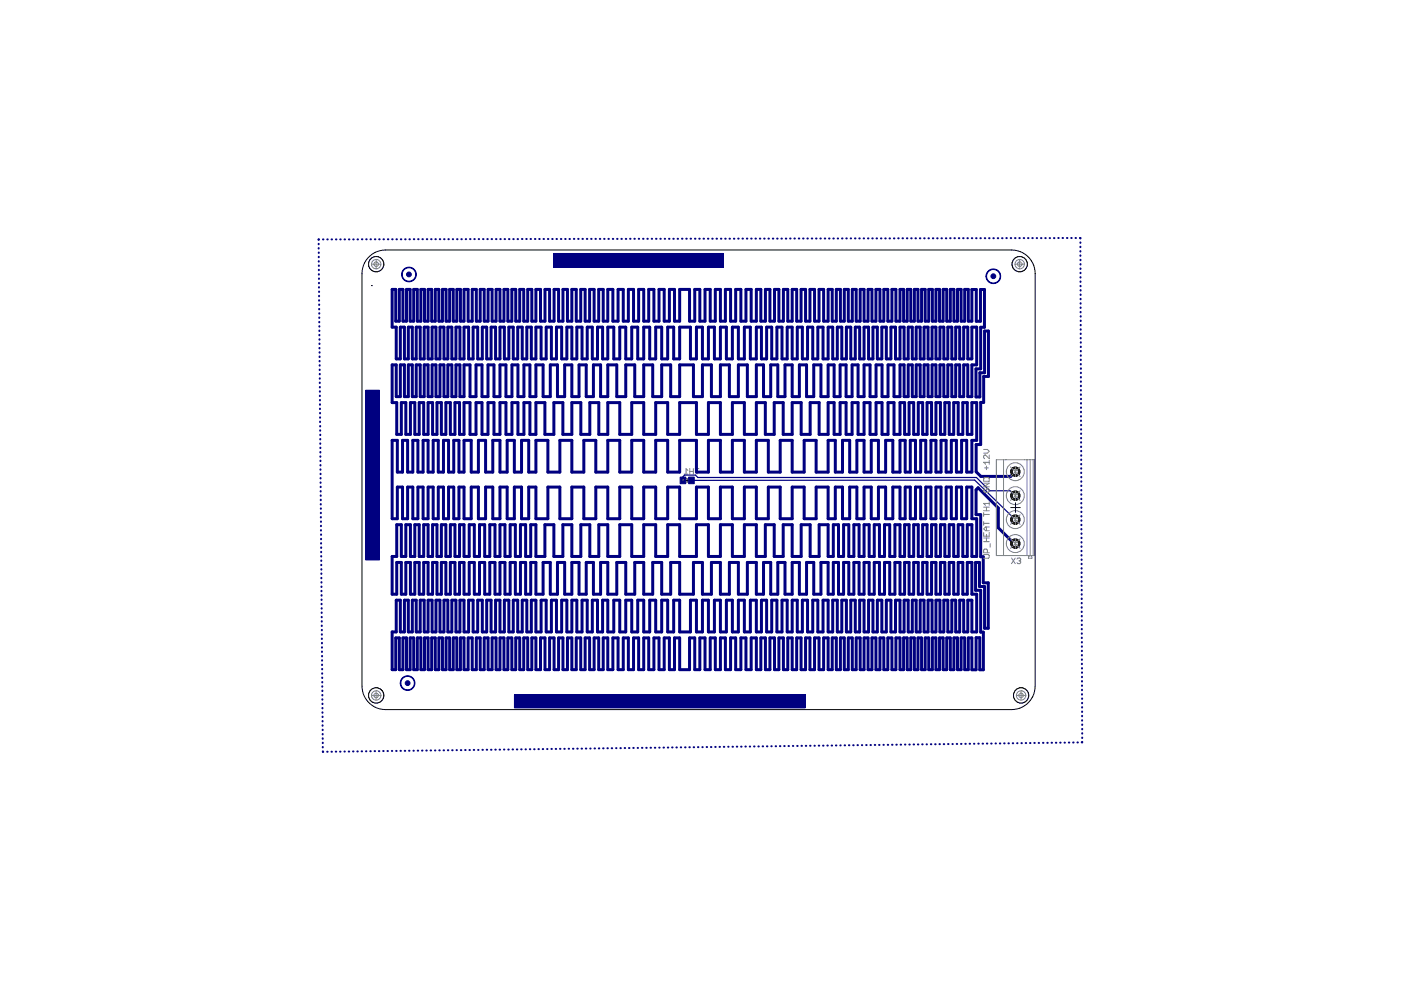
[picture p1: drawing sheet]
<svg xmlns="http://www.w3.org/2000/svg" width="297mm" height="210mm" viewBox="0 0 297 210" stroke-linecap="round" stroke-linejoin="round" font-family="sans-serif">
<path d="M86.4 58.2h.6M86.7 57.9v.6M210.3 58.6h.6M210.6 58.3v.6M145.3 101.9h.8M145.7 101.5v.8M86.1 144.8h.6M86.4 144.5v.7" fill="none" stroke="#000" stroke-width=".21"/>
<g fill="none" stroke="#808080" stroke-width=".3">
<path d="M132.5 55.1l.3-.2h.3v1M132.5 55.1v.8M132.5 55.1l-.2-.2-.3 .2v.8M134.4 54.9h-.5l-.2 .2v.8h.7l.3-.3-.3-.2h-.7M135.3 55.9h.5M135.5 54.1v.3M135.8 54.9h-.3v1M136.4 54.9h.2l.5 .5M137.1 54.9v1M137.7 55.9h.5M138 54.1v.3M138.2 54.9h-.2v1"/>
<path d="M138.9 55.9v-1.5l.5 .5 .5-.5v1.5M78.6 89.8l.2-.3h.3l.2 .3v.8h-.5l-.2-.3zM78.6 97.7v.5l.2 .2h.5l.3-.2v-.5l-.3-.2h-.2v.9M78.6 99l.2 .3h1M78.6 96.8h1M79.6 96.1v.2l-.5 .5M79.6 99v.5M79.8 91.2h-1l-.2 .2v.5l.2 .3M79.8 92.8h-1l-.2 .3v.5l.2 .2M79.8 92.8l.3 .3v.5l-.3 .2h-1M79.8 91.2l.3 .2v.5l-.3 .3h-1M79.8 92.8l-1 1"/>
<path d="M79.8 91.2l-1 1M80.1 89.5l-.8 1.1M78.1 110.7h1.5v-.7l-.3-.3h-.5l-.2 .3v.7M78.1 112.4h1.5v-.8l-.3-.2h-.5l-.2 .2v.8M78.6 102.1v.5l.2 .2h.5l.3-.2v-.5l-.3-.3h-.2v1M78.6 108.3v.5l.2 .3h.5l.3-.3v-.5l-.5-.2v1M78.6 103.5h.7l.3 .2v.5l-.3 .3M78.6 107.5h1M78.6 104.5h1.5M79.1 100.2v.7l-.3 .3-.2-.3v-.7h.7l.3 .2v.5M79.6 106.7v.3l-.5 .5M80.1 113h-1.3l-.2 .2v.5l.2 .3h1.3"/>
<path d="M111.1 148.3l-.2-.2h-.5l-.2 .2v.2l.9 1h-.9M111.7 149.3h.3v.2h-.3zM112.6 149.5h1M113.6 148.5l-.5-.4v1.4M114.2 149.3h.2v.2h-.2zM115.1 148.5l.4 1 .6-1M119.3 148.1v1.4h-1M120 148.8h1M120 148.1v1.4M121 148.1v1.4M121.6 148.3l.3-.2h.4l.3 .2v1l-.3 .2h-.4l-.3-.2zM124.9 148.1v1.4l1-1.4v1.4"/>
<path d="M127 149.1l-.5 .4M127.5 149.1h-.7l-.3-.3v-.5l.3-.2h.7v1.4M128.1 148.1h1v1.4h-1M128.7 148.8h.4M129.8 148.3l.2-.2h.5l.3 .2v1l-.3 .2h-.5l-.2-.2M133 148.5h.3l.5 .6M133.8 148.5v1M135.4 149.1h-1l.3-.6h.5l.2 .3v.5l-.2 .2h-.5M136.1 148.1v1.4h.7l.3-.2v-.5l-.3-.3h-.7M137.7 149.5v-.7l.2-.3h.8v1M139.3 148.5v1h.8l.2-.2v-.8M142.6 148.1v1.4h.8l.2-.2v-.5l-.2-.3h-.8"/>
<path d="M145.2 149.1h-.9l.2-.6h.5l.2 .3v.5l-.2 .2h-.5M145.9 148.5h.7l.3 .3-.3 .3h-.5l-.2 .2 .2 .2h.8M147.5 149.5v-.7l.3-.3h.7v1M150.2 149.1h-1l.2-.6h.5l.3 .3v.5l-.3 .2h-.5M150.8 148.5h.7l.3 .3v.5l-.3 .2h-.7M152.4 149.5h.5M152.6 147.8v.3M152.9 148.5h-.3v1M154.5 148.1v1.4h-1M157 148.8l-.2 .3v.2l.2 .2h.5l.3-.2v-.2l-.3-.3M157 148.8l-.2-.3v-.2l.2-.2h.5l.3 .2v.2l-.3 .3M157 148.8h.5"/>
<path d="M158.4 149.5h1M159.4 148.5l-.5-.4v1.4M160.1 148.8h.7l.3-.3v-.2l-.3-.2h-.5l-.2 .2v1l.2 .2h.5l.3-.2M161.7 148.3v1l.2 .2h.6l.2-.2M161.7 148.3l.2-.2h.6l.2 .2v1M161.7 148.3l1 1M163.3 148.1h1v.7l-.5-.3h-.2l-.3 .3v.5l.3 .2h.5l.2-.2M165 149.5h1M166 148.5l-.5-.4v1.4M166.6 148.3v1l.3 .2h.5l.2-.2M166.6 148.3l.3-.2h.5l.2 .2v1M166.6 148.3l1 1"/>
<path d="M169.2 148.3l-.2-.2h-.5l-.2 .2v.2l.9 1h-.9"/>
</g>
<path d="M145.8 99.8l-.3-.4v1.1M146.2 99.9h.8M146.2 99.4v1.1M147 99.4v1.1M147.4 99.4h.8M147.8 99.4v1.1M144.9 101.5h1.6v.8h-1.6zM145 101.5v.7M145.1 100.5h.7M145.1 101.5v.8M146.3 101.5v.8M146.4 101.5v.8" fill="none" stroke="#808080" stroke-width=".21"/>
<g fill="#000080" stroke="#000080" stroke-width=".21">
<path d="M117.4 53.7h36v3h-36z"/>
<path d="M77.5 82.7h3v36h-3z"/>
<path d="M109.1 147.3h61.6v2.8h-61.6z"/>
<path d="M146 101.2h1.2v1.4h-1.2z"/>
<path d="M144.2 101.2h1.2v1.4h-1.2z"/>
</g>
<g fill="#000080" stroke="#000080" stroke-width=".21">
<path d="M85.2 143.8a1.56 1.56 0 0 1 2.5 .2 1.56 1.56 0 0 1-.8 2.3 1.56 1.56 0 0 1-2-1.5h.1a1.43 1.43 0 0 1 2-1.3 1.43 1.43 0 0 1 .3 2.4 1.43 1.43 0 0 1-2.3-.7v-.4h-.1v-.3z" fill-rule="evenodd"/>
<path d="M85.8 56.9a1.56 1.56 0 0 1 2.3 .6 1.56 1.56 0 0 1-1 2.2 1.56 1.56 0 0 1-1.9-1.5h.1a1.44 1.44 0 0 1 2.1-1.2 1.44 1.44 0 0 1 .2 2.4 1.44 1.44 0 0 1-2.3-.9v-.3h-.1a1.47 1.47 0 0 1 .6-1.3z" fill-rule="evenodd"/>
<path d="M209.7 57.3a1.57 1.57 0 0 1 2.3 .6 1.57 1.57 0 0 1-1.1 2.2 1.57 1.57 0 0 1-1.9-1.5h.2a1.44 1.44 0 0 1 2-1.3 1.44 1.44 0 0 1 .3 2.4 1.44 1.44 0 0 1-2.3-.8v-.3h-.2a1.56 1.56 0 0 1 .7-1.3z" fill-rule="evenodd"/>
<circle cx="86.4" cy="144.8" r=".51"/>
<circle cx="86.7" cy="58.2" r=".51"/>
<circle cx="210.6" cy="58.6" r=".51"/>
</g>
<g fill="none" stroke="#000080" stroke-width=".3">
<path d="M132.4 55.2l.3-.2h.2v1M132.4 55.2v.8M132.4 55.2l-.2-.2-.2 .2v.8M134.3 55h-.5l-.2 .2v.8h.7l.3-.3-.3-.2h-.7M135.2 56h.5M135.4 54.2v.3M135.7 55h-.3v1M136.3 55h.2l.5 .5M137 55v1M137.6 56h.5M137.9 54.2v.3M138.1 55h-.2v1"/>
<path d="M138.8 56v-1.5l.5 .5 .5-.5v1.5M78.5 89.7l.2-.2 .5 .2v.7h-.5l-.2-.2zM78.5 97.6v.5l.2 .3h.5l.3-.3v-.5l-.3-.3h-.2v1.1M78.5 98.9l.2 .3h1M78.5 96.7h1M79.5 96v.2l-.5 .5M79.5 98.9v.5M79.7 91.1h-1l-.2 .2v.5l.2 .3M79.7 92.7h-1l-.2 .3v.5l.2 .2M79.7 92.7l.3 .3v.5l-.3 .2h-1M79.7 91.1l.3 .2v.5l-.3 .3h-1M79.7 92.7l-1 1"/>
<path d="M79.7 91.1l-1 1M80 89.5l-.8 .9M78 110.6h1.5v-.7l-.3-.3h-.5l-.2 .3v.7M78 112.3h1.5v-.8l-.3-.2h-.5l-.2 .2v.8M78.5 102v.5l.2 .2h.5l.3-.2v-.5l-.3-.3h-.2v1M78.5 108.2v.5l.2 .3h.5l.3-.3v-.5l-.3-.2h-.2v1M78.5 103.4h.7l.3 .2v.5l-.3 .3M78.5 107.4h1M78.5 104.4h1.5M79 100.1v.7l-.3 .3-.2-.3v-.7h.7l.3 .2v.5M79.5 106.6v.2l-.5 .6M80 112.9h-1.3l-.2 .3v.4l.2 .3h1.3"/>
<path d="M111.1 148.4l-.3-.3h-.5l-.2 .3v.2l1 1h-1M111.7 149.4h.2v.2h-.2zM112.5 149.6h1M113.5 148.6l-.4-.5v1.5M114.1 149.4h.3v.2h-.3zM115 148.6l.5 1 .5-1M119.3 148.1v1.5h-1M119.9 148.8h1M119.9 148.1v1.5M120.9 148.1v1.5M121.8 148.1h.5l.3 .3v1l-.3 .2h-.5l-.2-.2v-1zM124.8 148.1v1.5l1-1.5v1.5"/>
<path d="M127 149.1l-.5 .5M127.5 149.1h-.8l-.2-.3v-.4l.2-.3h.8v1.5M128.1 148.1h1v1.5h-1M128.6 148.8h.5M129.7 148.4l.3-.3h.5l.2 .3v1l-.2 .2h-.5l-.3-.2M133 148.6h.2l.5 .5M133.7 148.6v1M135.4 149.1h-1v-.3l.2-.2h.5l.3 .2v.6l-.3 .2h-.5M136 148.1v1.5h.8l.2-.2v-.6l-.2-.2h-.8M137.6 149.6v-.8l.3-.2h.7v1M139.3 148.6v1h.7l.3-.2v-.8M142.6 148.1v1.5h.7l.3-.2v-.6l-.3-.2h-.7"/>
<path d="M145.2 149.1h-1v-.3l.2-.2h.5l.3 .2v.6l-.3 .2h-.5M145.8 148.6h.8l.2 .2-.2 .3h-.5l-.3 .3 .3 .2h.7M147.5 149.6v-.8l.2-.2h.8v1M150.1 149.1h-1v-.3l.3-.2h.5l.2 .2v.6l-.2 .2h-.5M150.7 148.6h.8l.2 .2v.6l-.2 .2h-.8M152.3 149.6h.5M152.6 147.8v.3M152.8 148.6h-.2v1M154.5 148.1v1.5h-1M157 148.8l-.3 .3v.3l.3 .2h.5l.2-.2-.2-.6M157 148.8l-.3-.2v-.2l.3-.3h.5l.2 .3v.2l-.2 .2M157 148.8h.5"/>
<path d="M158.4 149.6h1M159.4 148.6l-.5-.5v1.5M160 148.8h.8l.2-.2v-.2l-.2-.3h-.5l-.3 .3v1l.3 .2h.5l.2-.2M161.6 148.4v1l.3 .2h.5l.2-.2M161.6 148.4l.3-.3h.5l.2 .3v1M161.6 148.4l1 1M163.3 148.1h1v.7l-.5-.2-.5 .2v.6l.2 .2h.5l.3-.2M164.9 149.6h1M165.9 148.6l-.5-.5v1.5M166.6 148.4v1l.2 .2h.5l.3-.2M166.6 148.4l.2-.3h.5l.3 .3v1M166.6 148.4l1 1"/>
<path d="M169.2 148.4l-.2-.3h-.6l-.2 .3v.2l1 1h-1"/>
</g>
<g fill="none" stroke="#000080" stroke-width=".42">
<path d="M67.6 51.7v.1M67.6 52.6v.1M67.6 53.5v.1M67.6 54.4v.1M67.6 55.4v.1M67.6 56.3v.1M67.6 57.2v.1M67.6 58.1v.1M67.6 59v.1M67.6 60v.1M67.6 50.8l-.1 .1M68.5 50.8h.1"/>
<path d="M69.4 50.8h.1M70.3 50.8h.1M71.2 50.8h.1M72.1 50.8h.1M73 50.8h.2M74 50.8h.1M74.9 50.8h.1M75.8 50.8h.1M76.7 50.7h.1M77.6 50.7h.1M78.5 50.7h.2M79.5 50.7h.1"/>
<path d="M80.4 50.7h.1M81.3 50.7h.1M82.2 50.7h.1M83.1 50.7h.1M84.1 50.7h.1M85 50.7h.1M85.9 50.7h.1M86.8 50.7h.1M87.7 50.7h.1M88.6 50.7h.2M89.6 50.7h.1M90.5 50.7h.1"/>
<path d="M91.4 50.7h.1M92.3 50.7h.1M93.2 50.7h.1M94.1 50.7h.2M95.1 50.7h.1M96 50.7h.1M96.9 50.7h.1M97.8 50.7h.1M98.8 50.7h-.1M99.7 50.7h.1M100.6 50.7h.1M101.5 50.7h.1"/>
<path d="M102.4 50.7h.1M103.3 50.7h.1M104.2 50.7h.1M105.2 50.7h.1M106.1 50.7h.1M107 50.7h.1M107.9 50.7h.1M108.8 50.7h.1M109.7 50.7h.1M110.7 50.7h.1M111.6 50.7h.1M112.5 50.7h.1"/>
<path d="M113.4 50.7h.1M114.3 50.7h.1M115.2 50.7h.1M116.2 50.7h.1M117.1 50.7h.1M118 50.7h.1M118.9 50.7h.1M119.8 50.7h.1M120.7 50.7h.1M121.7 50.7h.1M122.6 50.7h.1M123.5 50.7h.1"/>
<path d="M124.4 50.7h.1M125.3 50.7h.1M126.2 50.7h.1M127.2 50.7h.1M128.1 50.7h.1M129 50.7h.1M129.9 50.7h.1M130.8 50.7h.1M131.7 50.7h.1M132.7 50.7h.1M133.6 50.6h.1M134.5 50.6h.1"/>
<path d="M135.4 50.6h.1M136.3 50.6h.1M137.2 50.6h.2M138.2 50.6h.1M139.1 50.6h.1M140 50.6h.1M140.9 50.6h.1M141.8 50.6h.1M142.7 50.6h.2M143.7 50.6h.1M144.6 50.6h.1M145.5 50.6h.1"/>
<path d="M146.4 50.6h.1M147.3 50.6h.1M148.3 50.6h.1M149.2 50.6h.1M150.1 50.6h.1M151 50.6h.1M151.9 50.6h.1M152.8 50.6h.2M153.8 50.6h.1M154.7 50.6h.1M155.6 50.6h.1M156.5 50.6h.1"/>
<path d="M157.4 50.6h.1M158.3 50.6h.2M159.3 50.6h.1M160.2 50.6h.1M161.1 50.6h.1M162 50.6h.1M162.9 50.6h.1M163.9 50.6h.1M164.8 50.6h.1M165.7 50.6h.1M166.6 50.6h.1M167.5 50.6h.1"/>
<path d="M168.4 50.6h.1M169.4 50.6h.1M170.3 50.6h.1M171.2 50.6h.1M172.1 50.6h.1M173 50.6h.1M173.9 50.6h.1M174.9 50.6h.1M175.8 50.6h.1M176.7 50.6h.1M177.6 50.6h.1M178.6 50.5l-.1 .1"/>
<path d="M179.4 50.5h.1M180.4 50.5h.1M181.3 50.5h.1M182.2 50.5h.1M183.1 50.5h.1M184 50.5h.1M184.9 50.5h.1M185.8 50.5h.1M186.8 50.5h.1M187.7 50.5h.1M188.6 50.5h.1M189.5 50.5h.1"/>
<path d="M190.4 50.5h.1M191.3 50.5h.2M192.3 50.5h.1M193.2 50.5h.1M194.1 50.5h.1M195 50.5h.1M195.9 50.5h.1M196.8 50.5h.2M197.8 50.5h.1M198.7 50.5h.1M199.6 50.5h.1M200.5 50.5h.1"/>
<path d="M201.4 50.5h.1M202.4 50.5h.1M203.3 50.5h.1M204.2 50.5h.1M205.1 50.5h.1M206 50.5h.1M206.9 50.5h.2M207.9 50.5h.1M208.8 50.5h.1M209.7 50.5h.1M210.6 50.5h.1M211.5 50.5h.1"/>
<path d="M212.4 50.5h.2M213.4 50.5h.1M214.3 50.5h.1M215.2 50.5h.1M216.1 50.5h.1M217 50.5h.1M218 50.5h.1M218.9 50.5h.1M219.8 50.5h.1M220.7 50.5h.1M221.6 50.5h.1M222.5 50.5h.1"/>
<path d="M223.5 50.5h.1M224.4 50.5h.1M225.3 50.5h.1M226.2 50.5h.1M227.1 50.5h.1M228 50.5h.1M229 50.5l.1 .1M229.1 51.4v.1M229.1 52.3v.1M229.1 53.2v.1M229.1 54.1v.2M229.1 55.1v.1"/>
<path d="M229.1 56v.1M229.1 56.9v.1M229.1 57.8v.1M229.1 58.8v.1M229.1 59.7v.1M67.6 60.9v.1M67.6 61.8v.1M67.6 62.7v.1M67.6 63.6v.2M67.7 64.6v.1M67.7 65.5v.1M67.7 66.4v.1"/>
<path d="M67.7 67.3v.1M67.7 68.2v.1M67.7 69.2v.1M67.7 70.1v.1M67.7 71v.1M67.7 71.9v.1M67.7 72.8v.1M67.7 73.8v.1M67.8 74.7v.1M67.8 75.6v.1M67.8 76.5v.1M67.8 77.4v.1"/>
<path d="M67.8 78.4v.1M67.8 79.3v.1M229.1 60.6v.1M229.1 61.5v.1M229.1 62.4v.1M229.1 63.4v.1M229.1 64.3v.1M229.1 65.2v.1M229.1 66.1v.1M229.1 67v.1M229.1 68v.1M229.1 68.9v.1"/>
<path d="M229.1 69.8v.1M229.1 70.7v.1M229.1 71.6v.2M229.2 72.6v.1M229.2 73.5v.1M229.2 74.4v.1M229.2 75.3v.1M229.2 76.2v.1M229.2 77.2v.1M229.2 78.1v.1M229.2 79v.1M229.2 79.9v.2"/>
<path d="M67.8 80.2v.1M67.8 81.1v.1M67.8 82v.1M67.8 83v.1M67.8 83.9v.1M67.8 84.8v.1M67.8 85.7v.1M67.8 86.6v.1M67.9 87.5v.2M67.9 88.5v.1M67.9 89.4v.1M67.9 90.3v.1"/>
<path d="M67.9 91.2v.1M67.9 92.2v.1M67.9 93.1v.1M67.9 94v.1M67.9 94.9v.1M67.9 95.8v.1M67.9 96.8v.1M67.9 97.7v.1M67.9 98.6v.1M67.9 99.5v.1M229.2 80.9v.1M229.2 81.8v.1"/>
<path d="M229.2 82.7v.1M229.2 83.6v.1M229.2 84.5v.1M229.2 85.4v.2M229.2 86.4v.1M229.2 87.3v.1M229.2 88.2v.1M229.2 89.2v.1M229.2 90.1v.1M229.2 91v.1M229.2 91.9v.1M229.2 92.8v.1"/>
<path d="M229.2 93.7v.2M229.2 94.7v.1M229.2 95.6v.1M229.2 96.5v.1M229.2 97.4v.1M229.2 98.4v.1M229.2 99.3v.1M68 100.4v.1M68 101.3v.2M68 102.3v.1M68 103.2v.1M68 104.1v.1"/>
<path d="M68 105v.1M68 105.9v.2M68 106.9v.1M68 107.8v.1M68 108.7v.1M68 109.6v.1M68.1 110.6v.1M68.1 111.5v.1M68.1 112.4v.1M68.1 113.3v.1M68.1 114.2v.1M68.1 115.1v.2"/>
<path d="M68.1 116.1v.1M68.1 117v.1M68.1 117.9v.1M68.1 118.8v.1M68.1 119.7v.1M229.2 100.2v.1M229.3 101.1v.1M229.3 102v.2M229.3 103v.1M229.3 103.9v.1M229.3 104.8v.1M229.3 105.7v.1"/>
<path d="M229.3 106.6v.1M229.3 107.6v.1M229.3 108.5v.1M229.3 109.4v.1M229.3 110.3v.1M229.3 111.3v.1M229.3 112.2v.1M229.3 113.1v.1M229.3 114v.1M229.3 114.9v.1M229.3 115.8v.2M229.3 116.8v.1"/>
<path d="M229.3 117.7v.1M229.3 118.6v.1M229.3 119.5v.1M68.1 120.7v.1M68.1 121.6v.1M68.1 122.5v.1M68.2 123.4v.1M68.2 124.4v.1M68.2 125.3v.1M68.2 126.2v.1M68.2 127.1v.1M68.2 128v.1"/>
<path d="M68.2 128.9v.2M68.2 129.9v.1M68.2 130.8v.1M68.2 131.7v.1M68.2 132.6v.1M68.2 133.5v.1M68.2 134.5v.1M68.2 135.4v.1M68.3 136.3v.1M68.3 137.2v.1M68.3 138.1v.1M68.3 139.1v.1"/>
<path d="M68.3 140v.1M229.3 120.5v.1M229.3 121.4v.1M229.3 122.3v.1M229.3 123.2v.1M229.3 124.1v.1M229.3 125.1v.1M229.3 126v.1M229.3 126.9v.1M229.3 127.8v.1M229.3 128.7v.2M229.3 129.7v.1"/>
<path d="M229.4 130.6v.1M229.4 131.5v.1M229.4 132.4v.1M229.4 133.3v.2M229.4 134.3v.1M229.4 135.2v.1M229.4 136.1v.1M229.4 137v.1M229.4 138v.1M229.4 138.9v.1M229.4 139.8v.1M68.3 140.9v.1"/>
<path d="M68.3 141.8v.1M68.3 142.7v.2M68.3 143.7v.1M68.3 144.6v.1M68.3 145.5v.1M68.3 146.4v.1M68.3 147.3v.1M68.3 148.3v.1M68.4 149.2v.1M68.4 150.1v.1M68.4 151v.1M68.4 151.9v.1"/>
<path d="M68.4 152.9v.1M68.4 153.8v.1M68.4 154.7v.1M68.4 155.6v.1M68.4 156.5v.2M68.4 157.5v.1M68.4 158.4v.1M68.5 159.3v.1M69.4 159.4h.1M70.3 159.4h.1M71.2 159.4h.1M72.1 159.4h.1"/>
<path d="M73 159.3h.1M73.9 159.3h.1M74.8 159.3h.2M75.8 159.3h.1M76.7 159.3h.1M77.7 159.3h-.1M78.5 159.3h.1M79.4 159.3h.1M80.3 159.3h.1M81.2 159.2h.1M82.1 159.2h.2M83.1 159.2h.1"/>
<path d="M84 159.2h.1M84.9 159.2h.1M85.8 159.2h.1M86.7 159.2h.1M87.7 159.2h.1M88.6 159.2h.1M89.6 159.1l-.1 .1M90.4 159.1h.1M91.3 159.1h.1M92.2 159.1h.1M93.1 159.1h.1M94 159.1h.1"/>
<path d="M95 159.1h.1M95.9 159.1h.1M96.8 159h.1M97.7 159h.1M98.6 159h.1M99.5 159h.1M100.4 159h.1M101.4 159h.1M102.3 159h.1M103.2 159h.1M104.1 159h.1M105 158.9h.1"/>
<path d="M105.9 158.9h.1M106.8 158.9h.1M107.8 158.9h.1M108.7 158.9h.1M109.6 158.9h.1M110.5 158.9h.1M111.4 158.9h.1M112.3 158.9h.1M113.2 158.9h.1M114.2 158.8h.1M115.2 158.8h-.1M116 158.8h.1"/>
<path d="M116.9 158.8h.1M117.8 158.8h.1M118.7 158.8h.1M119.6 158.8h.1M120.6 158.7h.1M121.5 158.7h.1M122.4 158.7h.1M123.3 158.7h.1M124.2 158.7h.1M125.1 158.7h.1M126 158.7h.2M127.1 158.7h-.1"/>
<path d="M127.9 158.7h.1M128.8 158.6h.1M129.7 158.6h.1M130.6 158.6h.1M131.5 158.6h.1M132.4 158.6h.1M133.3 158.6h.2M134.3 158.6h.1M135.2 158.6h.1M136.1 158.6h.1M137 158.6h.1M137.9 158.5h.1"/>
<path d="M138.8 158.5h.1M139.8 158.5h.1M140.8 158.5h-.1M141.6 158.5h.1M142.5 158.5h.1M143.4 158.5h.1M144.3 158.5h.1M145.2 158.5h.2M146.2 158.4h.1M147.1 158.4h.1M148 158.4h.1M148.9 158.4h.1"/>
<path d="M149.8 158.4h.1M150.7 158.4h.1M151.6 158.4h.1M152.7 158.3l-.2 .1M153.5 158.3h.1M154.4 158.3h.1M155.3 158.3h.1M156.2 158.3h.1M157.1 158.3h.1M158 158.3h.1M159 158.3h.1M159.9 158.3h.1"/>
<path d="M160.8 158.3h.1M161.7 158.2h.1M162.6 158.2h.1M163.5 158.2h.1M164.4 158.2h.1M165.4 158.2h.1M166.3 158.2h.1M167.2 158.2h.1M168.1 158.2h.1M169 158.2h.1M169.9 158.1h.1M170.8 158.1h.1"/>
<path d="M171.7 158.1h.2M172.7 158.1h.1M173.6 158.1h.1M174.5 158.1h.1M175.4 158.1h.1M176.3 158.1h.1M177.2 158.1h.1M178.2 158v.1M179.1 158h.1M180 158h.1M180.9 158h.1M181.8 158h.1"/>
<path d="M182.7 158h.1M183.6 158h.1M184.6 158h.1M185.5 157.9h.1M186.4 157.9h.1M187.3 157.9h.1M188.2 157.9h.1M189.1 157.9h.1M190.1 157.9h-.1M190.9 157.9h.2M191.9 157.9h.1M192.8 157.9h.1"/>
<path d="M193.7 157.8h.1M194.6 157.8h.1M195.5 157.8h.1M196.4 157.8h.1M197.4 157.8h.1M198.3 157.8h.1M199.2 157.8h.1M200.1 157.8h.1M201 157.8h.1M201.9 157.8h.1M202.8 157.7h.1M203.9 157.7h-.1"/>
<path d="M204.7 157.7h.1M205.6 157.7h.1M206.5 157.7h.1M207.4 157.7h.1M208.3 157.7h.1M209.2 157.6h.1M210.1 157.6h.1M211.1 157.6h.1M212 157.6h.1M212.9 157.6h.1M213.8 157.6h.1M214.7 157.6h.1"/>
<path d="M215.7 157.6h-.1M216.6 157.6h.1M217.5 157.5h.1M218.4 157.5h.1M219.3 157.5h.1M220.2 157.5h.1M221.1 157.5h.1M222 157.5h.1M222.9 157.5h.2M223.9 157.5h.1M224.8 157.5h.1M225.7 157.5h.1"/>
<path d="M226.6 157.4h.1M227.6 157.4h-.1M228.4 157.4h.1M229.4 140.7v.1M229.4 141.6v.2M229.4 142.6v.1M229.4 143.5v.1M229.4 144.4v.1M229.4 145.3v.1M229.4 146.2v.1M229.4 147.2v.1M229.4 148.1v.1"/>
<path d="M229.4 149v.1M229.4 149.9v.1M229.4 150.9v.1M229.4 151.8v.1M229.4 152.7v.1M229.4 153.6v.1M229.4 154.5v.1M229.4 155.4v.2M229.4 156.4v.1M229.4 157.3l-.1 .1"/>
</g>
<path d="M144.8 101.6v-.6l.3-.3h2.3l.6 .5h59l2.8 2.9h4.4l1 1M146.6 101.9l60.1-.1 8.6 8.4" fill="none" stroke="#000080" stroke-width=".25"/>
<path d="M215.3 100l-1 1h-6.3l-1-1v-5.7h.9v-9h.7v-5.5h1v-9.6h-.9v8.8h-.9v5.2h-.9v-6h1v-8.8h.8v-8h-.8v6.7h-.9v-6.7h-.9v6.7h-.8v-6.7h-.8v6.7h-.7v-6.7h-.8v6.7h-.8v-6.7h-.7v6.7h-.8v-6.7h-.7v6.7h-.8v-6.7h-.8v6.7h-.7v-6.7h-.8v6.7h-.7v-6.7h-.8v6.7h-.8v-6.7h-.7v6.7h-.8v-6.7h-.8v6.7h-.7v-6.7h-.8v6.7h-.9v-6.7h-.8v6.7h-.9v-6.7h-.8v6.7h-.8v-6.7h-.9v6.7h-.8v-6.7h-.9v6.7h-.8v-6.7h-.8v6.7h-.9v-6.7h-.8v6.7h-.8v-6.7h-.9v6.7h-.8v-6.7h-.9v6.7h-.9v-6.7h-.8v6.7h-1v-6.7h-.9v6.7h-1v-6.7h-1v6.7h-.9v-6.7h-1v6.7h-.9v-6.7h-.9v6.7h-1v-6.7h-.9v6.7h-1v-6.7h-.9v6.7h-1v-6.7h-.9v6.7h-1v-6.7h-.9v6.7h-1.1v-6.7h-1.1v6.7h-1.1v-6.7h-1.1v6.7h-1.1v-6.7h-1.1v6.7h-1.1v-6.7h-1v6.7h-1.1v-6.7h-1.1v6.7h-1.1v-6.7h-1.1v6.7h-1.1v-6.7h-2.1v6.7h-1.1v-6.7h-1.1v6.7h-1.1v-6.7h-1.1v6.7h-1.1v-6.7h-1.1v6.7h-1v-6.7h-1.1v6.7h-1.1v-6.7h-1.1v6.7h-1.1v-6.7h-1.1v6.7h-1.1v-6.7h-1v6.7h-1v-6.7h-1v6.7h-.9v-6.7h-1v6.7h-.9v-6.7h-1v6.7h-.9v-6.7h-1v6.7h-.9v-6.7h-.9v6.7h-1v-6.7h-.9v6.7h-1v-6.7h-1v6.7h-.9v-6.7h-1v6.7h-.8v-6.7h-.9v6.7h-.9v-6.7h-.8v6.7h-.9v-6.7h-.8v6.7h-.8v-6.7h-.9v6.7h-.8v-6.7h-.8v6.7h-.9v-6.7h-.8v6.7h-.8v-6.7h-.9v6.7h-.8v-6.7h-.9v6.7h-.8v-6.7h-.9v6.7h-.8v-6.7h-.7v6.7h-.8v-6.7h-.8v6.7h-.7v-6.7h-.8v6.7h-.8v-6.7h-.7v6.7h-.8v-6.7h-.7v6.7h-.8v-6.7h-.8v6.7h-.7v-6.7h-.8v6.7h-.7v-6.7h-.8v6.7h-.8v-6.7h-.7v6.7h-.8v-6.7h-.8v8h.9v6.7h.9v-6.7h.8v6.7h.9v-6.7h.8v6.7h.8v-6.7h.9v6.7h.8v-6.7h.9v6.7h.8v-6.7h.8v6.7h.9v-6.7h.8v6.7h.9v-6.7h.8v6.7h.9v-6.7h.8v6.7h.9v-6.7h1v6.7h.9v-6.7h1v6.7h1v-6.7h.9v6.7h.9v-6.7h1v6.7h.9v-6.7h.9v6.7h1v-6.7h.9v6.7h1v-6.7h.9v6.7h1v-6.7h.9v6.7h1v-6.7h1.1v6.7h1.1v-6.7h1.1v6.7h1.1v-6.7h1.1v6.7h1.1v-6.7h1v6.7h1.1v-6.7h1.1v6.7h1.1v-6.7h1.1v6.7h1.1v-6.7h1.1v6.7h1.1v-6.7h1.2v6.7h1.3v-6.7h1.3v6.7h1.2v-6.7h1.3v6.7h1.3v-6.7h1.3v6.7h1.2v-6.7h1.3v6.7h1.3v-6.7h1.2v6.7h1.3v-6.7h2.3v6.7h1.3v-6.7h1.2v6.7h1.3v-6.7h1.3v6.7h1.2v-6.7h1.3v6.7h1.3v-6.7h1.2v6.7h1.3v-6.7h1.3v6.7h1.3v-6.7h1v6.7h1.1v-6.7h1.1v6.7h1.1v-6.7h1.1v6.7h1.1v-6.7h1.1v6.7h1v-6.7h1.1v6.7h1.1v-6.7h1.1v6.7h1.1v-6.7h1.1v6.7h1.1v-6.7h1v6.7h.9v-6.7h1v6.7h1v-6.7h.9v6.7h.9v-6.7h1v6.7h.9v-6.7h.9v6.7h1v-6.7h.9v6.7h1v-6.7h.9v6.7h1v-6.7h1v6.7h.9v-6.7h.9v6.7h.9v-6.7h.8v6.7h.8v-6.7h.9v6.7h.8v-6.7h.9v6.7h.8v-6.7h.8v6.7h.9v-6.7h.8v6.7h.9v-6.7h.8v6.7h.8v-6.7h.9v6.7h.8v-6.7h.9v6.7h.9v-6.7h1v8h-1v6.7h-.9v-6.7h-.9v6.7h-.8v-6.7h-.9v6.7h-.8v-6.7h-.8v6.7h-.9v-6.7h-.8v6.7h-.9v-6.7h-.8v6.7h-.8v-6.7h-.9v6.7h-.8v-6.7h-.9v6.7h-.8v-6.7h-.8v6.7h-.9v-6.7h-.9v6.7h-1.3v-6.7h-1.2v6.7h-1.3v-6.7h-1.3v6.7h-1.2v-6.7h-1.3v6.7h-1.3v-6.7h-1.2v6.7h-1.3v-6.7h-1.3v6.7h-1.3v-6.7h-1.2v6.7h-1.5v-6.7h-1.6v6.7h-1.5v-6.7h-1.5v6.7h-1.5v-6.7h-1.6v6.7h-1.5v-6.7h-1.5v6.7h-1.5v-6.7h-1.5v6.7h-1.9v-6.7h-2v6.7h-1.9v-6.7h-1.9v6.7h-1.9v-6.7h-1.9v6.7h-1.9v-6.7h-2.9v6.7h-1.9v-6.7h-1.9v6.7h-1.9v-6.7h-1.9v6.7h-1.9v-6.7h-1.9v6.7h-1.9v-6.7h-1.9v6.7h-1.6v-6.7h-1.5v6.7h-1.5v-6.7h-1.5v6.7h-1.6v-6.7h-1.5v6.7h-1.5v-6.7h-1.5v6.7h-1.6v-6.7h-1.5v6.7h-1.2v-6.7h-1.3v6.7h-1.3v-6.7h-1.3v6.7h-1.2v-6.7h-1.3v6.7h-1.3v-6.7h-1.2v6.7h-1.3v-6.7h-1.3v6.7h-1.2v-6.7h-1.3v6.7h-.9v-6.7h-.8v6.7h-.9v-6.7h-.8v6.7h-.9v-6.7h-.8v6.7h-.9v-6.7h-.8v6.7h-.8v-6.7h-.9v6.7h-.8v-6.7h-.9v6.7h-.8v-6.7h-.8v6.7h-.9v-6.7h-.8v6.7h-.9v-6.7h-.9v8h1v6.7h1v-6.7h.9v6.7h1v-6.7h.9v6.7h1v-6.7h.9v6.7h1v-6.7h.9v6.7h.9v-6.7h1v6.7h.9v-6.7h1v6.7h1v-6.7h.9v6.7h1v-6.7h1.3v6.7h1.2v-6.7h1.3v6.7h1.3v-6.7h1.2v6.7h1.3v-6.7h1.3v6.7h1.2v-6.7h1.3v6.7h1.3v-6.7h1.3v6.7h1.2v-6.7h1.9v6.7h1.9v-6.7h1.9v6.7h1.9v-6.7h1.9v6.7h2v-6.7h1.9v6.7h1.9v-6.7h2.5v6.7h2.5v-6.7h2.6v6.7h2.5v-6.7h2.6v6.7h2.5v-6.7h3.6v6.7h2.5v-6.7h2.5v6.7h2.6v-6.7h2.5v6.7h2.6v-6.7h1.9v6.7h1.8v-6.7h2v6.7h1.9v-6.7h1.9v6.7h1.9v-6.7h1.9v6.7h1.9v-6.7h1.2v6.7h1.3v-6.7h1.3v6.7h1.3v-6.7h1.2v6.7h1.3v-6.7h1.3v6.7h1.2v-6.7h1.3v6.7h1.3v-6.7h1.2v6.7h1.3v-6.7h1v6.7h.9v-6.7h1v6.7h1v-6.7h.9v6.7h1v-6.7h.9v6.7h.9v-6.7h1v6.7h.9v-6.7h1v6.7h.9v-6.7h1v6.7h.9v-6.7h1v6.7h1v-6.7h1v8h-1v6.7h-1.1v-6.7h-1.1v6.7h-1.1v-6.7h-1.1v6.7h-1.1v-6.7h-1.1v6.7h-1.1v-6.7h-1v6.7h-1.1v-6.7h-1.1v6.7h-1.1v-6.7h-1.1v6.7h-1.1v-6.7h-1.1v6.7h-1.5v-6.7h-1.5v6.7h-1.6v-6.7h-1.5v6.7h-1.5v-6.7h-1.5v6.7h-1.6v-6.7h-1.5v6.7h-1.5v-6.7h-1.5v6.7h-2.6v-6.7h-2.5v6.7h-2.5v-6.7h-2.6v6.7h-2.5v-6.7h-2.5v6.7h-2.6v-6.7h-2.5v6.7h-2.6v-6.7h-2.5v6.7h-2.5v-6.7h-3.6v6.7h-2.5v-6.7h-2.6v6.7h-2.5v-6.7h-2.6v6.7h-2.5v-6.7h-2.5v6.7h-2.6v-6.7h-2.5v6.7h-2.6v-6.7h-2.5v6.7h-2.5v-6.7h-2.6v6.7h-1.5v-6.7h-1.5v6.7h-1.5v-6.7h-1.6v6.7h-1.5v-6.7h-1.5v6.7h-1.5v-6.7h-1.6v6.7h-1.5v-6.7h-1.5v6.7h-1.1v-6.7h-1.1v6.7h-1.1v-6.7h-1.1v6.7h-1.1v-6.7h-1.1v6.7h-1v-6.7h-1.1v6.7h-1.1v-6.7h-1.1v6.7h-1.1v-6.7h-1.1v6.7h-1.1v-6.7h-1.1v16.6h1.1v-6.7h1.1v6.7h1.1v-6.7h1.1v6.7h1.1v-6.7h1.1v6.7h1.1v-6.7h1v6.7h1.1v-6.7h1.1v6.7h1.1v-6.7h1.1v6.7h1.1v-6.7h1.1v6.7h1.5v-6.7h1.5v6.7h1.6v-6.7h1.5v6.7h1.5v-6.7h1.5v6.7h1.6v-6.7h1.5v6.7h1.5v-6.7h1.5v6.7h2.6v-6.7h2.5v6.7h2.5v-6.7h2.6v6.7h2.5v-6.7h2.6v6.7h2.5v-6.7h2.5v6.7h2.6v-6.7h2.5v6.7h2.6v-6.7h2.5v6.7h3.6v-6.7h2.5v6.7h2.5v-6.7h2.6v6.7h2.5v-6.7h2.6v6.7h2.5v-6.7h2.5v6.7h2.6v-6.7h2.5v6.7h2.5v-6.7h2.6v6.7h1.5v-6.7h1.5v6.7h1.5v-6.7h1.6v6.7h1.5v-6.7h1.5v6.7h1.5v-6.7h1.6v6.7h1.5v-6.7h1.5v6.7h1.1v-6.7h1.1v6.7h1.1v-6.7h1.1v6.7h1.1v-6.7h1.1v6.7h1v-6.7h1.1v6.7h1.1v-6.7h1.1v6.7h1.1v-6.7h1.1v6.7h1.1v-6.7h1.1v6.7h1v8h-1v-6.7h-1v6.7h-1v-6.7h-.9v6.7h-1v-6.7h-.9v6.7h-1v-6.7h-.9v6.7h-1v-6.7h-.9v6.7h-.9v-6.7h-1v6.7h-.9v-6.7h-1v6.7h-1v-6.7h-.9v6.7h-1v-6.7h-1.1v6.7h-1.1v-6.7h-1.1v6.7h-1v-6.7h-1.1v6.7h-1.1v-6.7h-1.1v6.7h-1.1v-6.7h-1.1v6.7h-1v-6.7h-1.1v6.7h-1.1v-6.7h-1.1v6.7h-1.1v-6.7h-1.9v6.7h-1.9v-6.7h-1.9v6.7h-1.9v-6.7h-1.9v6.7h-2v-6.7h-1.8v6.7h-1.9v-6.7h-2.6v6.7h-2.5v-6.7h-2.6v6.7h-2.5v-6.7h-2.5v6.7h-3.6v-6.7h-2.5v6.7h-2.6v-6.7h-2.5v6.7h-2.6v-6.7h-2.5v6.7h-2.5v-6.7h-1.9v6.7h-1.9v-6.7h-2v6.7h-1.9v-6.7h-1.9v6.7h-1.9v-6.7h-1.9v6.7h-1.9v-6.7h-1.1v6.7h-1.1v-6.7h-1.1v6.7h-1v-6.7h-1.1v6.7h-1.1v-6.7h-1.1v6.7h-1.1v-6.7h-1.1v6.7h-1v-6.7h-1.1v6.7h-1.1v-6.7h-1.1v6.7h-1.1v-6.7h-1v6.7h-.9v-6.7h-1v6.7h-1v-6.7h-.9v6.7h-1v-6.7h-.9v6.7h-.9v-6.7h-1v6.7h-.9v-6.7h-1v6.7h-.9v-6.7h-1v6.7h-.9v-6.7h-1v6.7h-1v8h1v-6.7h1v6.7h.9v-6.7h1v6.7h.9v-6.7h1v6.7h.9v-6.7h1v6.7h.9v-6.7h.9v6.7h1v-6.7h.9v6.7h1v-6.7h1v6.7h.9v-6.7h1v6.7h1.1v-6.7h1.1v6.7h1.1v-6.7h1.1v6.7h1v-6.7h1.1v6.7h1.1v-6.7h1.1v6.7h1.1v-6.7h1.1v6.7h1v-6.7h1.1v6.7h1.1v-6.7h1.1v6.7h1.5v-6.7h1.6v6.7h1.5v-6.7h1.5v6.7h1.5v-6.7h1.6v6.7h1.5v-6.7h1.5v6.7h1.5v-6.7h1.6v6.7h1.9v-6.7h1.9v6.7h1.9v-6.7h1.9v6.7h1.9v-6.7h1.9v6.7h1.9v-6.7h1.9v6.7h2.9v-6.7h1.9v6.7h1.9v-6.7h1.9v6.7h1.9v-6.7h1.9v6.7h2v-6.7h1.9v6.7h1.5v-6.7h1.5v6.7h1.5v-6.7h1.5v6.7h1.6v-6.7h1.5v6.7h1.5v-6.7h1.5v6.7h1.6v-6.7h1.5v6.7h1.1v-6.7h1.1v6.7h1.1v-6.7h1.1v6.7h1v-6.7h1.1v6.7h1.1v-6.7h1.1v6.7h1.1v-6.7h1.1v6.7h1v-6.7h1.1v6.7h1.1v-6.7h1.1v6.7h1v-6.7h.9v6.7h1v-6.7h1v6.7h.9v-6.7h1v6.7h.9v-6.7h.9v6.7h1v-6.7h.9v6.7h1v-6.7h.9v6.7h1v-6.7h.9v6.7h1v-6.7h1v6.7h1v8h-1v-6.7h-.9v6.7h-.9v-6.7h-.8v6.7h-.9v-6.7h-.8v6.7h-.8v-6.7h-.9v6.7h-.8v-6.7h-.9v6.7h-.8v-6.7h-.8v6.7h-.9v-6.7h-.8v6.7h-.9v-6.7h-.8v6.7h-.8v-6.7h-.9v6.7h-.9v-6.7h-.9v6.7h-1v-6.7h-1v6.7h-.9v-6.7h-1v6.7h-.9v-6.7h-1v6.7h-.9v-6.7h-.9v6.7h-1v-6.7h-.9v6.7h-.9v-6.7h-1v6.7h-1v-6.7h-.9v6.7h-1v-6.7h-1.1v6.7h-1.1v-6.7h-1.1v6.7h-1.1v-6.7h-1.1v6.7h-1.1v-6.7h-1v6.7h-1.1v-6.7h-1.1v6.7h-1.1v-6.7h-1.1v6.7h-1.1v-6.7h-1.1v6.7h-1v-6.7h-1.3v6.7h-1.3v-6.7h-1.3v6.7h-1.2v-6.7h-1.3v6.7h-1.3v-6.7h-1.2v6.7h-1.3v-6.7h-1.3v6.7h-1.2v-6.7h-1.3v6.7h-2.3v-6.7h-1.3v6.7h-1.2v-6.7h-1.3v6.7h-1.3v-6.7h-1.2v6.7h-1.3v-6.7h-1.3v6.7h-1.3v-6.7h-1.2v6.7h-1.3v-6.7h-1.3v6.7h-1.2v-6.7h-1.1v6.7h-1.1v-6.7h-1.1v6.7h-1.1v-6.7h-1.1v6.7h-1.1v-6.7h-1.1v6.7h-1v-6.7h-1.1v6.7h-1.1v-6.7h-1.1v6.7h-1.1v-6.7h-1.1v6.7h-1.1v-6.7h-1v6.7h-.9v-6.7h-1v6.7h-.9v-6.7h-1v6.7h-.9v-6.7h-1v6.7h-.9v-6.7h-.9v6.7h-1v-6.7h-.9v6.7h-.9v-6.7h-1v6.7h-1v-6.7h-.9v6.7h-1v-6.7h-.9v6.7h-.8v-6.7h-.9v6.7h-.8v-6.7h-.9v6.7h-.8v-6.7h-.9v6.7h-.8v-6.7h-.8v6.7h-.9v-6.7h-.8v6.7h-.9v-6.7h-.8v6.7h-.8v-6.7h-.9v6.7h-.8v-6.7h-.9v6.7h-.9v8h.8v-6.7h.8v6.7h.7v-6.7h.8v6.7h.8v-6.7h.7v6.7h.8v-6.7h.7v6.7h.8v-6.7h.8v6.7h.7v-6.7h.8v6.7h.7v-6.7h.8v6.7h.8v-6.7h.7v6.7h.8v-6.7h.8v6.7h.7v-6.7h.8v6.7h.9v-6.7h.8v6.7h.9v-6.7h.8v6.7h.9v-6.7h.8v6.7h.8v-6.7h.9v6.7h.8v-6.7h.8v6.7h.9v-6.7h.8v6.7h.8v-6.7h.9v6.7h.8v-6.7h.9v6.7h.9v-6.7h.8v6.7h1v-6.7h.9v6.7h1v-6.7h1v6.7h.9v-6.7h1v6.7h.9v-6.7h.9v6.7h1v-6.7h.9v6.7h1v-6.7h.9v6.7h1v-6.7h.9v6.7h1v-6.7h1v6.7h1v-6.7h1.1v6.7h1.1v-6.7h1.1v6.7h1.1v-6.7h1.1v6.7h1.1v-6.7h1v6.7h1.1v-6.7h1.1v6.7h1.1v-6.7h1.1v6.7h1.1v-6.7h1.1v6.7h2.1v-6.7h1.1v6.7h1.1v-6.7h1.1v6.7h1.1v-6.7h1.1v6.7h1v-6.7h1.1v6.7h1.1v-6.7h1.1v6.7h1.1v-6.7h1.1v6.7h1.1v-6.7h1.1v6.7h.9v-6.7h1v6.7h.9v-6.7h1v6.7h.9v-6.7h1v6.7h.9v-6.7h1v6.7h.9v-6.7h.9v6.7h1v-6.7h.9v6.7h1v-6.7h1v6.7h.9v-6.7h1v6.7h.8v-6.7h.9v6.7h.9v-6.7h.8v6.7h.9v-6.7h.8v6.7h.8v-6.7h.9v6.7h.8v-6.7h.8v6.7h.9v-6.7h.8v6.7h.9v-6.7h.8v6.7h.8v-6.7h.9v6.7h.8v-6.7h.9v6.7h.8v-6.7h.7v6.7h.8v-6.7h.8v6.7h.7v-6.7h.8v6.7h.8v-6.7h.7v6.7h.8v-6.7h.7v6.7h.8v-6.7h.8v6.7h.7v-6.7h.8v6.7h.7v-6.7h.8v6.7h.8v-6.7h.7v6.7h.8v-6.7h.8v6.7h.8v-6.8h.8v6.8h.8v-8h-.6v-8.8h-1.1v-5.9h.9v5.1h1v8.8h.8v-9.6h-1v-5.6h-.6v-8.9h-1v-5.2l.5-.5 4.3 4.3v4.2l3.3 3.4h.3" fill="none" stroke="#000080" stroke-width=".63"/>
<circle cx="215.3" cy="115.3" r=".99" fill="#008000" stroke="#008000" stroke-width=".21"/>
<circle cx="215.3" cy="115.3" r=".66" fill="#fff" stroke="#000" stroke-width=".21"/>
<circle cx="215.3" cy="110.2" r=".99" fill="#008000" stroke="#008000" stroke-width=".21"/>
<circle cx="215.3" cy="110.2" r=".66" fill="#fff" stroke="#000" stroke-width=".21"/>
<circle cx="215.3" cy="105.1" r=".99" fill="#008000" stroke="#008000" stroke-width=".21"/>
<circle cx="215.3" cy="105.1" r=".66" fill="#fff" stroke="#000" stroke-width=".21"/>
<circle cx="215.3" cy="100" r=".99" fill="#008000" stroke="#008000" stroke-width=".21"/>
<circle cx="215.3" cy="100" r=".66" fill="#fff" stroke="#000" stroke-width=".21"/>
<circle cx="215.3" cy="115.3" r=".99" fill="#008000" stroke="#008000" stroke-width=".21"/>
<circle cx="215.3" cy="115.3" r=".66" fill="#fff" stroke="#000" stroke-width=".21"/>
<circle cx="215.3" cy="110.2" r=".99" fill="#008000" stroke="#008000" stroke-width=".21"/>
<circle cx="215.3" cy="110.2" r=".66" fill="#fff" stroke="#000" stroke-width=".21"/>
<circle cx="215.3" cy="105.1" r=".99" fill="#008000" stroke="#008000" stroke-width=".21"/>
<circle cx="215.3" cy="105.1" r=".66" fill="#fff" stroke="#000" stroke-width=".21"/>
<circle cx="215.3" cy="100" r=".99" fill="#008000" stroke="#008000" stroke-width=".21"/>
<circle cx="215.3" cy="100" r=".66" fill="#fff" stroke="#000" stroke-width=".21"/>
<g fill="none" stroke="#808080" stroke-width=".21">
<path d="M208.6 95.3h.7l.4 .4-.4 .4h-.7M208.8 99.2h.7M209.1 98.8v.8M209.7 98h-1.1l.4 .4M209.7 96.5v.8l-.7-.8-.4 .2v.3l.2 .3M209.7 97.6v.8M211.2 97.5h8.2v20.3h-8.2zM212.8 97.5v20.3M217.7 97.5v20.3M218.4 97.5v20.3M219.1 97.5v20.3M208.6 101.5l.2-.2h.7l.2 .2v.5h-1.1z"/>
<path d="M208.6 112.9v.8h1.1v-.8M208.6 117.6h.9l.2 .2v.4l-.2 .2h-.9M208.6 108.7v.8M208.6 110.6v.8M208.6 109.1h1.1M208.6 108.3h1.1M208.6 107.5h1.1M208.6 102.4h1.1l-1.1 .8h1.1M208.6 114.9h1.1M208.6 114.1h1.1M208.6 111h1.1M208.8 103.6l-.2 .2v.4l.2 .2h.7l.2-.2v-.4l-.2-.2h-.4v.4"/>
<path d="M209.1 107.5v.8M209.1 111.7v.8M209.1 113.3v.4M209.1 114.1v.8M209.3 117.2v-.6l-.2-.2h-.3l-.2 .2v.6h1.1M209.7 106.3v.8M209.7 106.7h-1.1l.4 .4M209.7 111.7h-.7l-.4 .4 .4 .4h.7M209.9 115.3v.7M214.5 118.3l.7 1.2M215.2 118.3l-.7 1.2M215.6 118.5l.2-.2h.4l.2 .2-.2 .4"/>
<path d="M216 118.9h.2M216.2 118.9l.2 .2-.2 .4h-.4l-.2-.2M218.2 117.8l-.1 .6h.7l-.2-.6"/>
<circle cx="215.3" cy="115.3" r="1.91"/>
<circle cx="215.3" cy="110.2" r="1.91"/>
<circle cx="215.3" cy="105.1" r="1.91"/>
<circle cx="215.3" cy="100" r="1.91"/>
</g>
<g fill="none" stroke="#000" stroke-width=".21">
<path d="M214.3 107.6h2M215.3 106.6v2"/>
<circle cx="79.8" cy="56" r="1.61"/>
</g>
<path d="M144.8 101.6v.3M215.3 105.1h-.1" fill="none" stroke="#808000" stroke-width=".21"/>
<circle cx="79.8" cy="56" r="1.61" fill="#fff" stroke="#000" stroke-width=".21"/>
<circle cx="216.2" cy="56" r="1.61" fill="none" stroke="#000" stroke-width=".21"/>
<circle cx="216.2" cy="56" r="1.61" fill="#fff" stroke="#000" stroke-width=".21"/>
<circle cx="216.5" cy="147.4" r="1.61" fill="none" stroke="#000" stroke-width=".21"/>
<circle cx="216.5" cy="147.4" r="1.61" fill="#fff" stroke="#000" stroke-width=".21"/>
<circle cx="79.8" cy="147.4" r="1.61" fill="none" stroke="#000" stroke-width=".21"/>
<circle cx="79.8" cy="147.4" r="1.61" fill="#fff" stroke="#000" stroke-width=".21"/>
<path d="M78 54.7l.4-.4a5 5 0 0 1 3.3-1.3h132.8a5 5 0 0 1 5 5v87.5a5 5 0 0 1-5 5h-132.8a5 5 0 0 1-4.9-5v-87.5l.3-1.8zM78.8 60.6h.1" fill="none" stroke="#000" stroke-width=".21"/>
<g fill="none" stroke="#808080" stroke-width=".21">
<path d="M78.7 56h2.1M79.8 55v2M215.2 56h2M216.2 55v2M214.2 99l2.1 2M215.3 99v2M216.3 99l-2.1 2M214.2 114.2l2.1 2.1M214.2 109.2l2.1 2M214.2 104.1l2.1 2M215.3 104.1v2M215.3 109.2v2"/>
<path d="M215.3 114.2v2.1M216.3 114.2l-2.1 2.1M216.3 109.2l-2.1 2M216.3 104.1l-2.1 2M78.7 147.4h2.1M79.8 146.4v2.1M215.5 147.4h2M216.5 146.4v2.1"/>
<circle cx="79.8" cy="56" r=".99"/>
<circle cx="79.8" cy="56" r=".49"/>
<circle cx="216.2" cy="56" r=".99"/>
<circle cx="216.2" cy="56" r=".49"/>
<circle cx="79.8" cy="147.4" r=".99"/>
<circle cx="79.8" cy="147.4" r=".49"/>
<circle cx="216.5" cy="147.4" r=".99"/>
<circle cx="216.5" cy="147.4" r=".49"/>
</g>
</svg>
